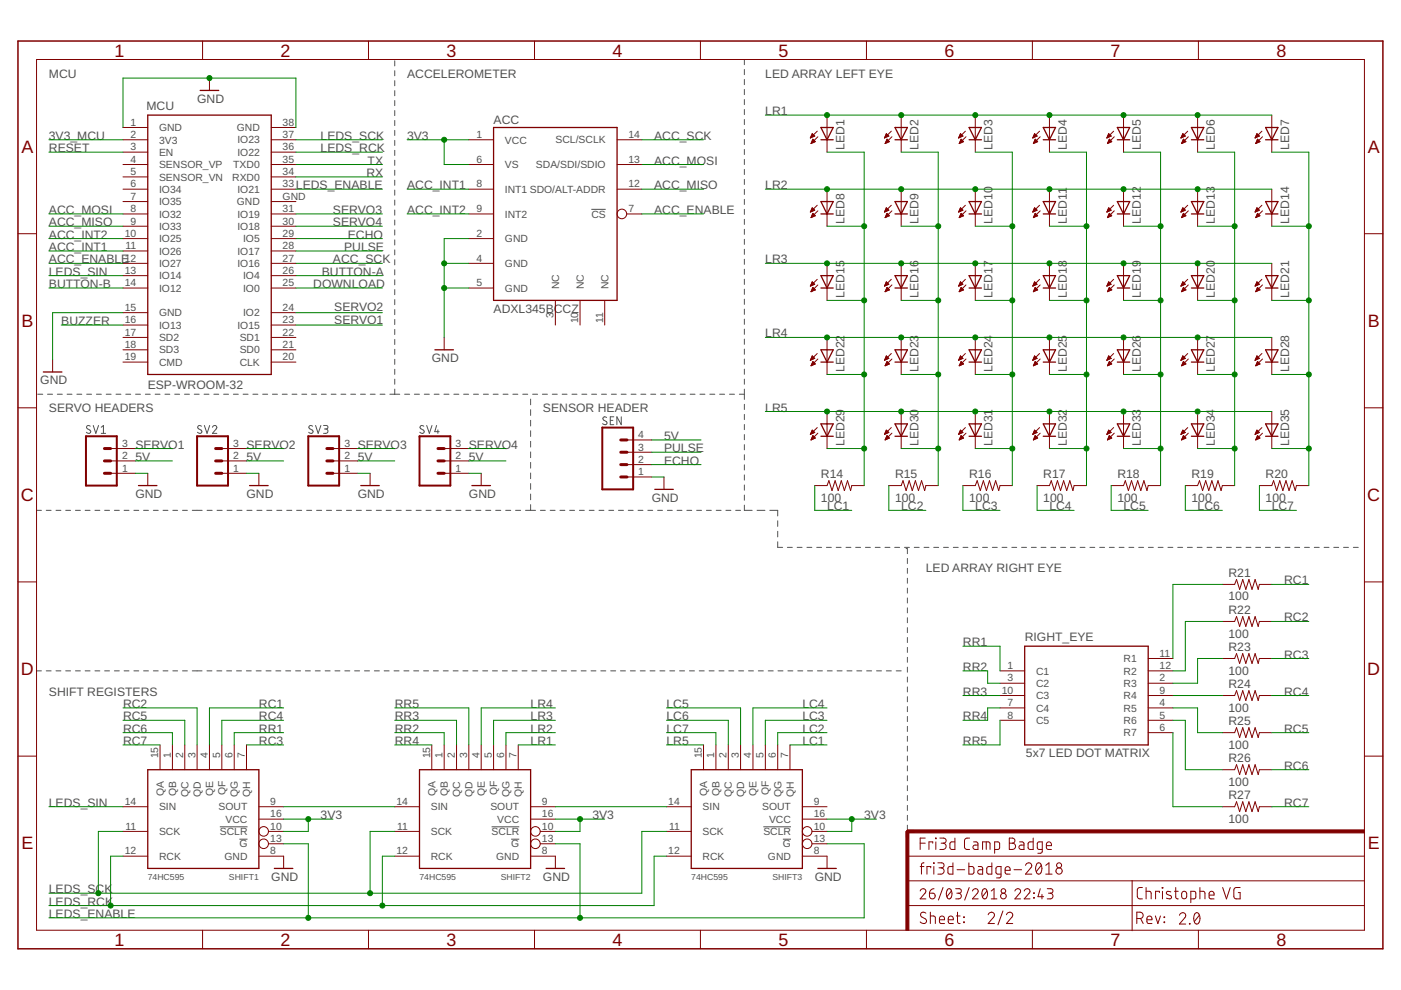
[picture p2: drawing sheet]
<svg xmlns="http://www.w3.org/2000/svg" width="297mm" height="210mm" viewBox="0 0 297 210" stroke-linecap="round" stroke-linejoin="round" font-family="sans-serif">
<defs><g id="words">
<g font-size="3.8" fill="#800000">
<text x="24.3" y="12">1</text>
<text x="59.5" y="12">2</text>
<text x="94.7" y="12">3</text>
<text x="129.9" y="12">4</text>
<text x="165" y="12">5</text>
<text x="200.2" y="12">6</text>
<text x="235.4" y="12">7</text>
<text x="270.6" y="12">8</text>
<text x="4.5" y="32.4">A</text>
<text x="290" y="32.4">A</text>
<text x="4.5" y="69.3">B</text>
<text x="290" y="69.3">B</text>
<text x="4.4" y="106.3">C</text>
<text x="289.9" y="106.3">C</text>
<text x="4.4" y="143.2">D</text>
<text x="289.9" y="143.2">D</text>
<text x="4.5" y="180.1">E</text>
<text x="290" y="180.1">E</text>
<text x="24.3" y="200.5">1</text>
<text x="59.5" y="200.5">2</text>
<text x="94.7" y="200.5">3</text>
<text x="129.9" y="200.5">4</text>
<text x="165" y="200.5">5</text>
<text x="200.2" y="200.5">6</text>
<text x="235.4" y="200.5">7</text>
<text x="270.6" y="200.5">8</text>
</g>
<g font-size="2.6" fill="#505050">
<text x="10.4" y="16.6">MCU</text>
<text x="86.3" y="16.6">ACCELEROMETER</text>
<text x="162.3" y="16.6">LED ARRAY LEFT EYE</text>
<text x="31.1" y="23.4">MCU</text>
<text x="41.8" y="21.8">GND</text>
<text x="10.4" y="29.6">3V3_MCU</text>
<text x="68" y="29.6">LEDS_SCK</text>
<text x="86.3" y="29.6">3V3</text>
<text x="104.6" y="26.2">ACC</text>
<text x="138.7" y="29.6">ACC_SCK</text>
<text x="162.3" y="24.4">LR1</text>
<text x="10.4" y="32.3">RESET</text>
<text x="68" y="32.3">LEDS_RCK</text>
<text x="77.9" y="34.9">TX</text>
<text x="138.7" y="34.9">ACC_MOSI</text>
<text x="179" y="31.7" transform="rotate(-90 179 31.7)">LED1</text>
<text x="194.7" y="31.7" transform="rotate(-90 194.7 31.7)">LED2</text>
<text x="210.4" y="31.7" transform="rotate(-90 210.4 31.7)">LED3</text>
<text x="226.2" y="31.7" transform="rotate(-90 226.2 31.7)">LED4</text>
<text x="241.9" y="31.7" transform="rotate(-90 241.9 31.7)">LED5</text>
<text x="257.6" y="31.7" transform="rotate(-90 257.6 31.7)">LED6</text>
<text x="273.3" y="31.7" transform="rotate(-90 273.3 31.7)">LED7</text>
<text x="62.7" y="40.1">LEDS_ENABLE</text>
<text x="77.7" y="37.5">RX</text>
<text x="86.3" y="40.1">ACC_INT1</text>
<text x="138.7" y="40.1">ACC_MISO</text>
<text x="162.3" y="40.1">LR2</text>
<text x="10.4" y="45.4">ACC_MOSI</text>
<text x="10.4" y="48">ACC_MISO</text>
<text x="70.6" y="45.4">SERVO3</text>
<text x="70.6" y="48">SERVO4</text>
<text x="86.3" y="45.4">ACC_INT2</text>
<text x="138.7" y="45.4">ACC_ENABLE</text>
<text x="179" y="47.4" transform="rotate(-90 179 47.4)">LED8</text>
<text x="194.7" y="47.4" transform="rotate(-90 194.7 47.4)">LED9</text>
<text x="210.4" y="47.4" transform="rotate(-90 210.4 47.4)">LED10</text>
<text x="226.2" y="47.4" transform="rotate(-90 226.2 47.4)">LED11</text>
<text x="241.9" y="47.4" transform="rotate(-90 241.9 47.4)">LED12</text>
<text x="257.6" y="47.4" transform="rotate(-90 257.6 47.4)">LED13</text>
<text x="273.3" y="47.4" transform="rotate(-90 273.3 47.4)">LED14</text>
<text x="10.4" y="53.2">ACC_INT1</text>
<text x="10.4" y="50.6">ACC_INT2</text>
<text x="73" y="53.2">PULSE</text>
<text x="73.7" y="50.6">ECHO</text>
<text x="10.4" y="58.4">LEDS_SIN</text>
<text x="10.4" y="55.8">ACC_ENABLE</text>
<text x="68.2" y="58.4">BUTTON-A</text>
<text x="70.6" y="55.8">ACC_SCK</text>
<text x="162.3" y="55.8">LR3</text>
<text x="10.4" y="61.1">BUTTON-B</text>
<text x="66.4" y="61.1">DOWNLOAD</text>
<text x="179" y="63.2" transform="rotate(-90 179 63.2)">LED15</text>
<text x="194.7" y="63.2" transform="rotate(-90 194.7 63.2)">LED16</text>
<text x="210.4" y="63.2" transform="rotate(-90 210.4 63.2)">LED17</text>
<text x="226.2" y="63.2" transform="rotate(-90 226.2 63.2)">LED18</text>
<text x="241.9" y="63.2" transform="rotate(-90 241.9 63.2)">LED19</text>
<text x="257.6" y="63.2" transform="rotate(-90 257.6 63.2)">LED20</text>
<text x="273.3" y="63.2" transform="rotate(-90 273.3 63.2)">LED21</text>
<text x="13" y="68.9">BUZZER</text>
<text x="70.9" y="68.7">SERVO1</text>
<text x="70.9" y="66">SERVO2</text>
<text x="104.6" y="66.3">ADXL345BCCZ</text>
<text x="162.3" y="71.5">LR4</text>
<text x="91.6" y="76.8">GND</text>
<text x="8.5" y="81.5">GND</text>
<text x="31.3" y="82.5">ESP-WROOM-32</text>
<text x="179" y="78.9" transform="rotate(-90 179 78.9)">LED22</text>
<text x="194.7" y="78.9" transform="rotate(-90 194.7 78.9)">LED23</text>
<text x="210.4" y="78.9" transform="rotate(-90 210.4 78.9)">LED24</text>
<text x="226.2" y="78.9" transform="rotate(-90 226.2 78.9)">LED25</text>
<text x="241.9" y="78.9" transform="rotate(-90 241.9 78.9)">LED26</text>
<text x="257.6" y="78.9" transform="rotate(-90 257.6 78.9)">LED27</text>
<text x="273.3" y="78.9" transform="rotate(-90 273.3 78.9)">LED28</text>
<text x="10.4" y="87.3">SERVO HEADERS</text>
<text x="115.1" y="87.3">SENSOR HEADER</text>
<text x="162.3" y="87.3">LR5</text>
<text x="28.7" y="95.1">SERVO1</text>
<text x="52.3" y="95.1">SERVO2</text>
<text x="75.8" y="95.1">SERVO3</text>
<text x="99.4" y="95.1">SERVO4</text>
<text x="140.8" y="93.3">5V</text>
<text x="140.8" y="95.9">PULSE</text>
<text x="179" y="94.6" transform="rotate(-90 179 94.6)">LED29</text>
<text x="194.7" y="94.6" transform="rotate(-90 194.7 94.6)">LED30</text>
<text x="210.4" y="94.6" transform="rotate(-90 210.4 94.6)">LED31</text>
<text x="226.2" y="94.6" transform="rotate(-90 226.2 94.6)">LED32</text>
<text x="241.9" y="94.6" transform="rotate(-90 241.9 94.6)">LED33</text>
<text x="257.6" y="94.6" transform="rotate(-90 257.6 94.6)">LED34</text>
<text x="273.3" y="94.6" transform="rotate(-90 273.3 94.6)">LED35</text>
<text x="28.7" y="97.7">5V</text>
<text x="52.3" y="97.7">5V</text>
<text x="75.8" y="97.7">5V</text>
<text x="99.4" y="97.7">5V</text>
<text x="140.8" y="98.5">ECHO</text>
<text x="174" y="101.4">R14</text>
<text x="189.8" y="101.4">R15</text>
<text x="205.5" y="101.4">R16</text>
<text x="221.2" y="101.4">R17</text>
<text x="236.9" y="101.4">R18</text>
<text x="252.6" y="101.4">R19</text>
<text x="268.3" y="101.4">R20</text>
<text x="28.7" y="105.6">GND</text>
<text x="52.3" y="105.6">GND</text>
<text x="75.8" y="105.6">GND</text>
<text x="99.4" y="105.6">GND</text>
<text x="138.2" y="106.4">GND</text>
<text x="174" y="106.4">100</text>
<text x="189.8" y="106.4">100</text>
<text x="205.5" y="106.4">100</text>
<text x="221.2" y="106.4">100</text>
<text x="236.9" y="106.4">100</text>
<text x="252.6" y="106.4">100</text>
<text x="268.3" y="106.4">100</text>
<text x="175.4" y="108.2">LC1</text>
<text x="191.1" y="108.2">LC2</text>
<text x="206.8" y="108.2">LC3</text>
<text x="222.5" y="108.2">LC4</text>
<text x="238.2" y="108.2">LC5</text>
<text x="253.9" y="108.2">LC6</text>
<text x="269.6" y="108.2">LC7</text>
<text x="196.3" y="121.3">LED ARRAY RIGHT EYE</text>
<text x="260.5" y="122.4">R21</text>
<text x="272.3" y="123.9">RC1</text>
<text x="260.5" y="127.3">100</text>
<text x="260.5" y="130.2">R22</text>
<text x="272.3" y="131.8">RC2</text>
<text x="204.2" y="137">RR1</text>
<text x="217.3" y="136">RIGHT_EYE</text>
<text x="260.5" y="135.2">100</text>
<text x="204.2" y="142.2">RR2</text>
<text x="260.5" y="143">100</text>
<text x="260.5" y="138.1">R23</text>
<text x="272.3" y="139.6">RC3</text>
<text x="10.4" y="147.5">SHIFT REGISTERS</text>
<text x="204.2" y="147.5">RR3</text>
<text x="260.5" y="145.9">R24</text>
<text x="272.3" y="147.5">RC4</text>
<text x="26.1" y="150.1">RC2</text>
<text x="26.1" y="152.7">RC5</text>
<text x="26.1" y="155.3">RC6</text>
<text x="54.9" y="155.3">RR1</text>
<text x="54.9" y="150.1">RC1</text>
<text x="54.9" y="152.7">RC4</text>
<text x="83.7" y="150.1">RR5</text>
<text x="83.7" y="155.3">RR2</text>
<text x="83.7" y="152.7">RR3</text>
<text x="112.5" y="155.3">LR2</text>
<text x="112.5" y="152.7">LR3</text>
<text x="112.5" y="150.1">LR4</text>
<text x="141.3" y="150.1">LC5</text>
<text x="141.3" y="152.7">LC6</text>
<text x="141.3" y="155.3">LC7</text>
<text x="170.1" y="155.3">LC2</text>
<text x="170.1" y="152.7">LC3</text>
<text x="170.1" y="150.1">LC4</text>
<text x="204.2" y="152.7">RR4</text>
<text x="260.5" y="150.9">100</text>
<text x="260.5" y="153.8">R25</text>
<text x="272.3" y="155.3">RC5</text>
<text x="26.1" y="158">RC7</text>
<text x="54.9" y="158">RC3</text>
<text x="83.7" y="158">RR4</text>
<text x="112.5" y="158">LR1</text>
<text x="141.3" y="158">LR5</text>
<text x="170.1" y="158">LC1</text>
<text x="204.2" y="158">RR5</text>
<text x="217.5" y="160.6">5x7 LED DOT MATRIX</text>
<text x="260.5" y="158.7">100</text>
<text x="260.5" y="161.6">R26</text>
<text x="260.5" y="166.6">100</text>
<text x="272.3" y="163.2">RC6</text>
<text x="10.4" y="171">LEDS_SIN</text>
<text x="68" y="173.7">3V3</text>
<text x="125.6" y="173.7">3V3</text>
<text x="183.2" y="173.7">3V3</text>
<text x="260.5" y="169.5">R27</text>
<text x="272.3" y="171">RC7</text>
<text x="260.5" y="174.4">100</text>
<text x="10.4" y="189.4">LEDS_SCK</text>
<text x="10.4" y="192">LEDS_RCK</text>
<text x="57.5" y="186.8">GND</text>
<text x="115.1" y="186.8">GND</text>
<text x="172.7" y="186.8">GND</text>
<text x="10.4" y="194.6">LEDS_ENABLE</text>
</g>
<g font-size="2.2" fill="#505050">
<text x="27.7" y="26.7">1</text>
<text x="27.7" y="29.3">2</text>
<text x="33.7" y="27.8">GND</text>
<text x="50.2" y="27.8">GND</text>
<text x="59.9" y="29.3">37</text>
<text x="59.9" y="26.7">38</text>
<text x="101" y="29.3">1</text>
<text x="133.2" y="29.3">14</text>
<text x="27.7" y="31.9">3</text>
<text x="27.7" y="34.5">4</text>
<text x="33.7" y="33">EN</text>
<text x="33.7" y="35.7">SENSOR_VP</text>
<text x="33.7" y="30.4">3V3</text>
<text x="49.5" y="35.7">TXD0</text>
<text x="50.3" y="30.4">IO23</text>
<text x="50.3" y="33">IO22</text>
<text x="59.9" y="31.9">36</text>
<text x="59.9" y="34.5">35</text>
<text x="101" y="34.5">6</text>
<text x="107.1" y="30.4">VCC</text>
<text x="107.1" y="35.7">VS</text>
<text x="113.6" y="35.7">SDA/SDI/SDIO</text>
<text x="117.8" y="30.4">SCL/SCLK</text>
<text x="133.2" y="34.5">13</text>
<text x="27.7" y="37.1">5</text>
<text x="27.7" y="39.8">6</text>
<text x="33.7" y="38.3">SENSOR_VN</text>
<text x="33.7" y="40.9">IO34</text>
<text x="49.2" y="38.3">RXD0</text>
<text x="50.3" y="40.9">IO21</text>
<text x="59.9" y="37.1">34</text>
<text x="59.9" y="39.8">33</text>
<text x="101" y="39.8">8</text>
<text x="107.1" y="40.9">INT1 SDO/ALT-ADDR</text>
<text x="133.2" y="39.8">12</text>
<text x="27.7" y="42.4">7</text>
<text x="27.7" y="45">8</text>
<text x="27.7" y="47.6">9</text>
<text x="33.7" y="43.5">IO35</text>
<text x="33.7" y="46.1">IO32</text>
<text x="50.2" y="43.5">GND</text>
<text x="50.3" y="46.1">IO19</text>
<text x="59.9" y="47.6">30</text>
<text x="59.9" y="45">31</text>
<text x="59.9" y="42.4">GND</text>
<text x="101" y="45">9</text>
<text x="107.1" y="46.1">INT2</text>
<text x="125.4" y="46.1">CS</text>
<text x="133.2" y="45">7</text>
<text x="26.5" y="50.2">10</text>
<text x="26.6" y="52.8">11</text>
<text x="33.7" y="48.8">IO33</text>
<text x="33.7" y="51.4">IO25</text>
<text x="33.7" y="54">IO26</text>
<text x="50.3" y="48.8">IO18</text>
<text x="50.3" y="54">IO17</text>
<text x="51.5" y="51.4">IO5</text>
<text x="59.9" y="50.2">29</text>
<text x="59.9" y="52.8">28</text>
<text x="101" y="50.2">2</text>
<text x="107.1" y="51.4">GND</text>
<text x="26.5" y="55.5">12</text>
<text x="26.5" y="58.1">13</text>
<text x="33.7" y="56.6">IO27</text>
<text x="33.7" y="59.2">IO14</text>
<text x="50.3" y="56.6">IO16</text>
<text x="51.5" y="59.2">IO4</text>
<text x="59.9" y="55.5">27</text>
<text x="59.9" y="58.1">26</text>
<text x="101" y="55.5">4</text>
<text x="107.1" y="56.6">GND</text>
<text x="26.5" y="60.7">14</text>
<text x="26.5" y="65.9">15</text>
<text x="33.7" y="61.9">IO12</text>
<text x="51.5" y="61.8">IO0</text>
<text x="59.9" y="60.7">25</text>
<text x="59.9" y="65.9">24</text>
<text x="101" y="60.7">5</text>
<text x="107.1" y="61.9">GND</text>
<text x="118.5" y="61.3" transform="rotate(-90 118.5 61.3)">NC</text>
<text x="123.8" y="61.3" transform="rotate(-90 123.8 61.3)">NC</text>
<text x="129" y="61.3" transform="rotate(-90 129 61.3)">NC</text>
<text x="26.5" y="68.6">16</text>
<text x="26.5" y="71.2">17</text>
<text x="33.7" y="69.7">IO13</text>
<text x="33.7" y="67.1">GND</text>
<text x="50.3" y="69.7">IO15</text>
<text x="51.5" y="67.1">IO2</text>
<text x="59.9" y="68.6">23</text>
<text x="59.9" y="71.2">22</text>
<text x="117.4" y="67.3" transform="rotate(-90 117.4 67.3)">3</text>
<text x="122.6" y="68.5" transform="rotate(-90 122.6 68.5)">10</text>
<text x="127.8" y="68.4" transform="rotate(-90 127.8 68.4)">11</text>
<text x="26.5" y="73.8">18</text>
<text x="26.5" y="76.4">19</text>
<text x="33.7" y="72.3">SD2</text>
<text x="33.7" y="74.9">SD3</text>
<text x="33.7" y="77.6">CMD</text>
<text x="50.8" y="77.6">CLK</text>
<text x="50.8" y="72.3">SD1</text>
<text x="50.8" y="74.9">SD0</text>
<text x="59.9" y="76.4">20</text>
<text x="59.9" y="73.8">21</text>
<text x="25.9" y="94.7">3</text>
<text x="49.4" y="94.7">3</text>
<text x="73" y="94.7">3</text>
<text x="96.6" y="94.7">3</text>
<text x="135.3" y="95.5">3</text>
<text x="135.3" y="92.9">4</text>
<text x="25.9" y="100">1</text>
<text x="25.9" y="97.4">2</text>
<text x="49.4" y="100">1</text>
<text x="49.4" y="97.4">2</text>
<text x="73" y="100">1</text>
<text x="73" y="97.4">2</text>
<text x="96.6" y="100">1</text>
<text x="96.6" y="97.4">2</text>
<text x="135.3" y="100.8">1</text>
<text x="135.3" y="98.1">2</text>
<text x="213.6" y="141.9">1</text>
<text x="219.7" y="143">C1</text>
<text x="238.2" y="140.4">R1</text>
<text x="238.2" y="143">R2</text>
<text x="245.9" y="139.3">11</text>
<text x="245.9" y="141.9">12</text>
<text x="212.4" y="147.1">10</text>
<text x="213.6" y="144.5">3</text>
<text x="213.6" y="149.7">7</text>
<text x="219.7" y="145.6">C2</text>
<text x="219.7" y="148.3">C3</text>
<text x="238.2" y="145.6">R3</text>
<text x="238.2" y="148.3">R4</text>
<text x="245.9" y="144.5">2</text>
<text x="245.9" y="149.7">4</text>
<text x="245.9" y="147.1">9</text>
<text x="213.6" y="152.3">8</text>
<text x="219.7" y="150.9">C4</text>
<text x="219.7" y="153.5">C5</text>
<text x="238.2" y="150.9">R5</text>
<text x="238.2" y="153.5">R6</text>
<text x="245.9" y="152.3">5</text>
<text x="245.9" y="155">6</text>
<text x="33.6" y="160.8" transform="rotate(-90 33.6 160.8)">15</text>
<text x="36.2" y="160.8" transform="rotate(-90 36.2 160.8)">1</text>
<text x="38.8" y="160.8" transform="rotate(-90 38.8 160.8)">2</text>
<text x="41.4" y="160.8" transform="rotate(-90 41.4 160.8)">3</text>
<text x="44" y="160.8" transform="rotate(-90 44 160.8)">4</text>
<text x="46.7" y="160.8" transform="rotate(-90 46.7 160.8)">5</text>
<text x="49.3" y="160.8" transform="rotate(-90 49.3 160.8)">6</text>
<text x="51.9" y="160.8" transform="rotate(-90 51.9 160.8)">7</text>
<text x="91.2" y="160.8" transform="rotate(-90 91.2 160.8)">15</text>
<text x="93.8" y="160.8" transform="rotate(-90 93.8 160.8)">1</text>
<text x="96.4" y="160.8" transform="rotate(-90 96.4 160.8)">2</text>
<text x="99" y="160.8" transform="rotate(-90 99 160.8)">3</text>
<text x="101.7" y="160.8" transform="rotate(-90 101.7 160.8)">4</text>
<text x="104.3" y="160.8" transform="rotate(-90 104.3 160.8)">5</text>
<text x="106.9" y="160.8" transform="rotate(-90 106.9 160.8)">6</text>
<text x="109.5" y="160.8" transform="rotate(-90 109.5 160.8)">7</text>
<text x="148.8" y="160.8" transform="rotate(-90 148.8 160.8)">15</text>
<text x="151.4" y="160.8" transform="rotate(-90 151.4 160.8)">1</text>
<text x="154" y="160.8" transform="rotate(-90 154 160.8)">2</text>
<text x="156.7" y="160.8" transform="rotate(-90 156.7 160.8)">3</text>
<text x="159.3" y="160.8" transform="rotate(-90 159.3 160.8)">4</text>
<text x="161.9" y="160.8" transform="rotate(-90 161.9 160.8)">5</text>
<text x="164.5" y="160.8" transform="rotate(-90 164.5 160.8)">6</text>
<text x="167.1" y="160.8" transform="rotate(-90 167.1 160.8)">7</text>
<text x="238.2" y="156.1">R7</text>
<text x="26.5" y="170.7">14</text>
<text x="33.7" y="171.8">SIN</text>
<text x="34.7" y="168.8" transform="rotate(-90 34.7 168.8)">QA</text>
<text x="37.3" y="168.8" transform="rotate(-90 37.3 168.8)">QB</text>
<text x="40" y="168.9" transform="rotate(-90 40 168.9)">QC</text>
<text x="42.6" y="168.9" transform="rotate(-90 42.6 168.9)">QD</text>
<text x="45.2" y="168.8" transform="rotate(-90 45.2 168.8)">QE</text>
<text x="46.4" y="171.8">SOUT</text>
<text x="47.8" y="168.6" transform="rotate(-90 47.8 168.6)">QF</text>
<text x="50.4" y="169" transform="rotate(-90 50.4 169)">QG</text>
<text x="53" y="168.9" transform="rotate(-90 53 168.9)">QH</text>
<text x="57.3" y="170.7">9</text>
<text x="57.3" y="173.3">16</text>
<text x="84.1" y="170.7">14</text>
<text x="91.3" y="171.8">SIN</text>
<text x="92.3" y="168.8" transform="rotate(-90 92.3 168.8)">QA</text>
<text x="95" y="168.8" transform="rotate(-90 95 168.8)">QB</text>
<text x="97.6" y="168.9" transform="rotate(-90 97.6 168.9)">QC</text>
<text x="100.2" y="168.9" transform="rotate(-90 100.2 168.9)">QD</text>
<text x="102.8" y="168.8" transform="rotate(-90 102.8 168.8)">QE</text>
<text x="104" y="171.8">SOUT</text>
<text x="105.4" y="168.6" transform="rotate(-90 105.4 168.6)">QF</text>
<text x="108" y="169" transform="rotate(-90 108 169)">QG</text>
<text x="110.7" y="168.9" transform="rotate(-90 110.7 168.9)">QH</text>
<text x="114.9" y="170.7">9</text>
<text x="114.9" y="173.3">16</text>
<text x="141.7" y="170.7">14</text>
<text x="149" y="171.8">SIN</text>
<text x="149.9" y="168.8" transform="rotate(-90 149.9 168.8)">QA</text>
<text x="152.6" y="168.8" transform="rotate(-90 152.6 168.8)">QB</text>
<text x="155.2" y="168.9" transform="rotate(-90 155.2 168.9)">QC</text>
<text x="157.8" y="168.9" transform="rotate(-90 157.8 168.9)">QD</text>
<text x="160.4" y="168.8" transform="rotate(-90 160.4 168.8)">QE</text>
<text x="161.6" y="171.8">SOUT</text>
<text x="163" y="168.6" transform="rotate(-90 163 168.6)">QF</text>
<text x="165.7" y="169" transform="rotate(-90 165.7 169)">QG</text>
<text x="168.3" y="168.9" transform="rotate(-90 168.3 168.9)">QH</text>
<text x="172.5" y="170.7">9</text>
<text x="172.5" y="173.3">16</text>
<text x="26.6" y="175.9">11</text>
<text x="33.7" y="177.1">SCK</text>
<text x="46.6" y="177.1">SCLR</text>
<text x="47.8" y="174.4">VCC</text>
<text x="50.8" y="179.7">G</text>
<text x="57.3" y="175.9">10</text>
<text x="57.3" y="178.5">13</text>
<text x="84.2" y="175.9">11</text>
<text x="91.3" y="177.1">SCK</text>
<text x="104.2" y="177.1">SCLR</text>
<text x="105.4" y="174.4">VCC</text>
<text x="108.4" y="179.7">G</text>
<text x="114.9" y="175.9">10</text>
<text x="114.9" y="178.5">13</text>
<text x="141.9" y="175.9">11</text>
<text x="149" y="177.1">SCK</text>
<text x="161.8" y="177.1">SCLR</text>
<text x="163.1" y="174.4">VCC</text>
<text x="166" y="179.7">G</text>
<text x="172.5" y="175.9">10</text>
<text x="172.5" y="178.5">13</text>
<text x="26.5" y="181.2">12</text>
<text x="33.7" y="182.3">RCK</text>
<text x="47.6" y="182.3">GND</text>
<text x="57.3" y="181.2">8</text>
<text x="84.1" y="181.2">12</text>
<text x="91.3" y="182.3">RCK</text>
<text x="105.2" y="182.3">GND</text>
<text x="114.9" y="181.2">8</text>
<text x="141.7" y="181.2">12</text>
<text x="149" y="182.3">RCK</text>
<text x="162.8" y="182.3">GND</text>
<text x="172.5" y="181.2">8</text>
</g>
<g font-size="1.8" fill="#505050">
<text x="31.3" y="186.5">74HC595</text>
<text x="48.5" y="186.5">SHIFT1</text>
<text x="88.9" y="186.5">74HC595</text>
<text x="106.2" y="186.5">SHIFT2</text>
<text x="146.5" y="186.5">74HC595</text>
<text x="163.8" y="186.5">SHIFT3</text>
</g>
</g></defs>
<g fill="none" stroke="#505050" stroke-width=".21">
<path d="M83.7 12.9v1.1M83.7 15v1.1M83.7 17.1v1.1M83.7 19.2v1.1M157.8 12.6v1.1M157.8 14.7v1.1M157.8 16.8v1.1M157.8 19v1.1M83.7 21.3v1.1M83.7 23.4v1.1M83.7 25.5v1.1M83.7 27.6v1.1"/>
<path d="M83.7 29.8v1M83.7 31.9v1.1M83.7 34v1.1M83.7 36.1v1.1M83.7 38.2v1.1M157.8 21.1v1.1M157.8 23.2v1.1M157.8 25.3v1.1M157.8 27.5v1M157.8 29.6v1M157.8 31.7v1.1M157.8 33.8v1.1"/>
<path d="M157.8 35.9v1.1M157.8 38v1.1M83.7 40.3v1.1M83.7 42.4v1.1M83.7 44.5v1.1M83.7 46.7v1M83.7 48.7v1.1M83.7 50.9v1M83.7 53v1M83.7 55.1v1.1M83.7 57.2v1.1M83.7 59.3v1.1"/>
<path d="M125.4 44.4h3M157.8 40.2v1M157.8 42.3v1M157.8 44.4v1.1M157.8 46.5v1.1M157.8 48.6v1.1M157.8 50.7v1.1M157.8 52.9v1M157.8 55v1M157.8 57.1v1.1M157.8 59.2v1.1M83.7 61.4v1.1"/>
<path d="M83.7 63.5v1.1M83.7 65.6v1.1M83.7 67.7v1.1M83.7 69.8v1.1M83.7 72v1M83.7 74.1v1M83.7 76.2v1.1M83.7 78.3v1.1M157.8 61.3v1.1M157.8 63.4v1.1M157.8 65.6v1.1M157.8 67.7v1.1"/>
<path d="M157.8 69.8v1.1M157.8 71.9v1.1M157.8 74v1.1M157.8 76.1v1.1M157.8 78.3v1.1M8 83.6h1.1M10.1 83.6h1M12.1 83.6h1.1M14.2 83.6h1.1M16.3 83.6h1M18.4 83.6h1M19.1 90.4l-.5-.2-.2 .4v.2l.6 .4a.45 .45 0 0 1 0 .7 .45 .45 0 0 1-.7-.2"/>
<path d="M19.8 90.2l.5 1.7 .6-1.7M20.4 83.6h1.1M21.5 90.6l.4-.4v1.7M21.5 91.9h.9M22.5 83.6h1.1M24.6 83.6h1M26.7 83.6h1M28.7 83.6h1.1M30.8 83.6h1.1M32.9 83.6h1M35 83.6h1M37 83.6h1.1"/>
<path d="M39.1 83.6h1.1M41.2 83.6h1M42.7 90.4a.43 .43 0 0 0-.6-.2 .43 .43 0 0 0-.1 .6l.6 .4a.39 .39 0 0 1 .2 .5 .39 .39 0 0 1-.6 .2l-.3-.2M43.3 83.6h1M43.3 90.2l.6 1.7 .5-1.7M45 90.6a.46 .46 0 0 1 .7-.4 .46 .46 0 0 1 .1 .8l-.8 .9h1M45.3 83.6h1.1M47.4 83.6h1.1M49.5 83.6h1M51.5 83.6h1.1M53.6 83.6h1.1M55.7 83.6h1"/>
<path d="M57.8 83.6h1M59.8 83.6h1.1M61.9 83.6h1M64 83.6h1M66.1 83.6h1M66.3 90.4l-.6-.2-.2 .4 .1 .2 .6 .4a.42 .42 0 0 1 0 .6 .42 .42 0 0 1-.6 0l-.2-.1M66.9 90.2l.6 1.7 .5-1.7M68.1 83.6h1.1M68.6 90.2h.6a.37 .37 0 0 1 .3 .4 .37 .37 0 0 1-.3 .4h-.4M69.1 91a.47 .47 0 0 1 .4 .4 .47 .47 0 0 1-.4 .5h-.5M70.2 83.6h1M72.3 83.6h1"/>
<path d="M74.4 83.6h1M76.4 83.6h1.1M78.5 83.6h1M80.6 83.6h1M82.7 83.6h2.1M83.7 80.4v1.1M83.7 82.5v1.1M85.8 83.6h1M87.9 83.6h1M89.9 90.4a.42 .42 0 0 0-.6-.2 .42 .42 0 0 0-.1 .6l.5 .4a.39 .39 0 0 1 .2 .5 .39 .39 0 0 1-.5 .2l-.4-.2M90 83.6h1M90.5 90.2l.5 1.7 .6-1.7"/>
<path d="M92.1 83.6h1M92.6 90.2l-.4 1.3h.9M92.8 91.1v.8M94.1 83.6h1.1M96.2 83.6h1.1M98.3 83.6h1.1M100.4 83.6h1.1M102.5 83.6h1M104.6 83.6h1M106.7 83.6h1M108.7 83.6h1.1M110.8 83.6h1.1"/>
<path d="M112.5 84.6v1.2M112.5 86.9v1.2M112.5 89.1v1.2M112.5 91.3v1.2M112.5 93.6v1.2M112.5 95.8v1.2M112.5 98v1.3M112.9 83.6h1.1M115 83.6h1.1M117.1 83.6h1.1M119.2 83.6h1M121.3 83.6h1"/>
<path d="M123.4 83.6h1M125.4 83.6h1.1M127.5 83.6h1.1M128.6 88.5l-.6-.1-.2 .4 .2 .3 .5 .3a.38 .38 0 0 1 .1 .5 .38 .38 0 0 1-.5 .1l-.3-.2M129.4 89.1h.5M129.6 83.6h1.1M130.1 88.4h-.7v1.6h.7M131.7 83.6h1.1M131.7 88.4v1.6l-.9-1.6v1.6M133.8 83.6h1.1M135.9 83.6h1M138 83.6h1"/>
<path d="M140.1 83.6h1M142.1 83.6h1.1M144.2 83.6h1.1M146.3 83.6h1.1M148.4 83.6h1.1M150.5 83.6h1.1M152.6 83.6h1M154.7 83.6h1M156.8 83.6h1M157.8 80.4v1.1M157.8 82.5v2.2M157.8 85.7v1.1"/>
<path d="M157.8 87.9v1.1M157.8 90v1.1M157.8 92.1v1.1M157.8 94.3v1.1M157.8 96.4v1.1M157.8 98.6v1.1M7.7 108.2h1.1M9.8 108.2h1M11.9 108.2h1M13.9 108.2h1.1M16 108.2h1M18.1 108.2h1"/>
<path d="M20.1 108.2h1.1M22.2 108.2h1M24.3 108.2h1M26.3 108.2h1M28.4 108.2h1M30.4 108.2h1.1M32.5 108.2h1M34.6 108.2h1M36.6 108.2h1.1M38.7 108.2h1M40.8 108.2h2.1M43.9 108.2h1.1"/>
<path d="M46 108.2h1.1M48.1 108.2h1.1M50.2 108.2h1.1M52.3 108.2h1.1M54.5 108.2h1M56.6 108.2h1M58.7 108.2h1.1M60.8 108.2h1.1M62.9 108.2h1.1M65 108.2h1.1M67.1 108.2h1.1M69.2 108.2h1.1"/>
<path d="M71.3 108.2h1.1M73.4 108.2h1.1M75.5 108.2h1.1M77.7 108.2h1M79.8 108.2h1.1M81.9 108.2h1.1M84 108.2h1.1M86.1 108.2h1.1M88.2 108.2h1.1M90.3 108.2h1.1M92.4 108.2h1.1M94.6 108.2h1"/>
<path d="M96.6 108.2h1.1M98.8 108.2h1M100.9 108.2h1.1M103 108.2h1.1M105.1 108.2h1.1M107.2 108.2h1.1M109.3 108.2h1.1M111.4 108.2h2.1M112.5 100.3v1.2M112.5 102.5v1.2M112.5 104.8v1.2M112.5 107v1.2"/>
<path d="M114.6 108.2h1M116.6 108.2h1.1M118.7 108.2h1.1M120.8 108.2h1M122.9 108.2h1M124.9 108.2h1.1M127 108.2h1M129.1 108.2h1M131.1 108.2h1.1M133.2 108.2h1M135.3 108.2h1M137.4 108.2h1"/>
<path d="M139.4 108.2h1.1M141.5 108.2h1M143.6 108.2h1M145.6 108.2h1.1M147.7 108.2h1M149.8 108.2h1M151.8 108.2h1.1M153.9 108.2h1.1M156 108.2h1M157.8 100.7v1.1M157.8 102.8v1.1M157.8 105v1.1"/>
<path d="M157.8 107.1v1.1h1.7M160.5 108.2h1.7M163.2 108.2h1.7v1.2M164.9 110.4v1.2M164.9 112.6v1.2M164.9 114.9v1.2h1M166.9 116.1h1.1M169 116.1h1.1M171.1 116.1h1M173.2 116.1h1M175.2 116.1h1.1M177.3 116.1h1"/>
<path d="M179.4 116.1h1M181.4 116.1h1.1M183.5 116.1h1M185.6 116.1h1M187.6 116.1h1.1M189.7 116.1h1M191.8 116.1h1M192.1 116.3h.3v1.1M192.4 118.4v1.1M193.8 116.1h1.1M195.9 116.1h1.1M198 116.1h1"/>
<path d="M200 116.1h1.1M202.1 116.1h1.1M204.2 116.1h1M206.2 116.1h1.1M208.3 116.1h1.1M210.4 116.1h1M212.4 116.1h1.1M214.5 116.1h1.1M216.6 116.1h1M218.7 116.1h1M220.7 116.1h1.1M222.8 116.1h1"/>
<path d="M224.9 116.1h1M226.9 116.1h1.1M229 116.1h1M231.1 116.1h1M233.2 116.1h1M235.2 116.1h1M237.3 116.1h1M239.4 116.1h1M241.4 116.1h1.1M243.5 116.1h1M245.6 116.1h1M247.6 116.1h1.1"/>
<path d="M249.7 116.1h1M251.8 116.1h1M253.8 116.1h1.1M255.9 116.1h1M258 116.1h1M260 116.1h1.1M262.1 116.1h1M264.2 116.1h1M266.2 116.1h1.1M268.3 116.1h1M270.4 116.1h1M272.5 116.1h1"/>
<path d="M274.5 116.1h1M276.6 116.1h1M278.7 116.1h1M280.7 116.1h1.1M282.8 116.1h1M284.9 116.1h1M286.9 116.1h1.1M192.4 120.5v1.1M192.4 122.6v1.1M192.4 124.7v1.1M192.4 126.8v1M192.4 128.9v1"/>
<path d="M192.4 131v1M192.4 133.1v1M192.4 135.2v1M192.4 137.3v1M192.4 139.4v1M7.7 142.2h1.1M9.8 142.2h1M11.9 142.2h1M13.9 142.2h1.1M16 142.2h1M18.1 142.2h1M20.1 142.2h1.1"/>
<path d="M22.2 142.2h1M24.3 142.2h1M26.3 142.2h1M28.4 142.2h1M30.4 142.2h1.1M32.5 142.2h1M34.6 142.2h1M36.6 142.2h1.1M38.7 142.2h1M40.8 142.2h2M43.9 142.2h1M46 142.2h1"/>
<path d="M48 142.2h1.1M50.1 142.2h1.1M52.2 142.2h1.1M54.3 142.2h1.1M56.4 142.2h1.1M58.5 142.2h1M60.6 142.2h1M62.7 142.2h1M64.7 142.2h1.1M66.8 142.2h1.1M68.9 142.2h1.1M71 142.2h1.1"/>
<path d="M73.1 142.2h1.1M75.2 142.2h1M77.3 142.2h1M79.4 142.2h1M81.4 142.2h1.1M83.5 142.2h1.1M85.6 142.2h1.1M87.7 142.2h1.1M89.8 142.2h1.1M91.9 142.2h1M94 142.2h1M96.1 142.2h1"/>
<path d="M98.1 142.2h1.1M100.2 142.2h1.1M102.3 142.2h1.1M104.4 142.2h1.1M106.5 142.2h1.1M108.6 142.2h1M110.7 142.2h1M112.8 142.2h1M114.9 142.2h1M116.9 142.2h1.1M119 142.2h1.1M121.1 142.2h1.1"/>
<path d="M123.2 142.2h1.1M125.3 142.2h1M127.4 142.2h1M129.5 142.2h1M131.6 142.2h1M133.6 142.2h1.1M135.7 142.2h1.1M137.8 142.2h1.1M139.9 142.2h1.1M142 142.2h1M144.1 142.2h1M146.2 142.2h1"/>
<path d="M148.3 142.2h1M150.3 142.2h1.1M152.4 142.2h1.1M154.5 142.2h1.1M156.6 142.2h1.1M158.7 142.2h1M160.8 142.2h1M162.9 142.2h1M165 142.2h1M167 142.2h1.1M169.1 142.2h1.1M171.2 142.2h1.1"/>
<path d="M173.3 142.2h1.1M175.4 142.2h1M177.5 142.2h1M179.6 142.2h1M181.7 142.2h1M183.7 142.2h1.1M185.8 142.2h1.1M187.9 142.2h1.1M190 142.2h1.1M192.4 141.5v1M192.4 143.6v1M192.4 145.6v1.1"/>
<path d="M192.4 147.7v1.1M192.4 149.8v1.1M192.4 151.9v1.1M192.4 154v1.1M192.4 156.1v1.1M192.4 158.2v1.1M46.6 175.3h5.9M50.8 177.9h1.7M104.2 175.3h5.9M108.4 177.9h1.7M161.8 175.3h5.9M166 177.9h1.7"/>
<path d="M192.4 160.3v1.1M192.4 162.4v1M192.4 164.5v1M192.4 166.6v1M192.4 168.7v1M192.4 170.8v1M192.4 172.9v1M192.4 175v1"/>
</g>
<g fill="#800000" stroke="#800000" stroke-width=".21">
<path d="M192.1 176.3h.6v20.9h-.6z"/>
<path d="M192.4 176h96.9v.6h-96.9z"/>
</g>
<g fill="none" stroke="#800000" stroke-width=".21">
<path d="M7.7 12.6h281.6v184.6h-281.6zM42.9 8.7v3.9M44.4 16.6v2.6M78.1 8.7v3.9M113.3 8.7v3.9M148.5 8.7v3.9M183.7 8.7v3.9M218.9 8.7v3.9M254.1 8.7v3.9M26.1 27h5.2M26.1 32.3h5.2M26.1 34.9h5.2"/>
<path d="M26.1 37.5h5.2M26.1 29.6h5.2M57.5 27h5.2M57.5 32.3h5.2M57.5 34.9h5.2M57.5 37.5h5.2M57.5 29.6h5.2M99.4 34.9h5.2M99.4 29.6h5.2M130.8 34.9h5.3M130.8 29.6h5.3M171.8 29.2h.1"/>
<path d="M171.9 29.1h.2M171.9 29h.5M172 28.9h.7M172 30.4h.1M172 28.7h.6M172 30.2h.4M172.1 28.6h.4M172.1 30.1h.6M172.1 28.5h.3M172.1 30h.7M172.2 29.9h.5M172.2 28.3l-.4 1"/>
<path d="M172.2 28.3l.5 .6M172.2 28.4h.1M172.3 29.7h.3M172.3 29.6h.1M172.3 29.5l.6 .5-.9 .4zM172.7 28.9l-.9 .4M173.3 27.8l-1.5 1.5M173.4 29l-1.4 1.4M175.3 24.4v7.9M187.5 29.2h.1M187.6 29.1h.3M187.6 29h.6"/>
<path d="M187.7 30.4h.1M187.7 28.9h.7M187.7 28.7h.6M187.7 30.2h.4M187.8 30.1h.6M187.8 28.6h.4M187.9 28.5h.2M187.9 30h.6M187.9 28.4h.1M187.9 29.9h.5M187.9 28.3l-.4 1M187.9 28.3l.5 .6"/>
<path d="M188 29.7h.3M188 29.6h.2M188.1 29.5l.5 .5-.9 .4zM188.4 28.9l-.9 .4M189 27.8l-1.5 1.5M189.1 29l-1.4 1.4M191.1 24.4v7.9M203.3 29.2h.1M203.3 29.1h.3M203.4 29h.5M203.4 28.9h.8M203.4 30.4h.1"/>
<path d="M203.5 30.2h.3M203.5 28.7h.5M203.5 28.6h.4M203.5 30.1h.6M203.6 30h.6M203.6 28.5h.2M203.6 28.4h.1M203.6 29.9h.5M203.6 28.3l-.4 1M203.6 28.3l.6 .6M203.7 29.7h.3M203.7 29.6h.2"/>
<path d="M203.8 29.5l.5 .5-.9 .4zM204.2 28.9l-1 .4M204.7 27.8l-1.5 1.5M204.8 29l-1.4 1.4M206.8 24.4v7.9M219 29.2h.1M219 29.1h.3M219.1 29h.5M219.1 28.9h.8M219.1 30.4h.1M219.2 28.7h.6M219.2 30.2h.3"/>
<path d="M219.2 30.1h.6M219.2 28.6h.4M219.3 28.5h.2M219.3 30h.7M219.3 29.9h.5M219.4 28.4h.1M219.4 28.3l-.4 1M219.4 28.3l.5 .6M219.4 29.7h.3M219.4 29.6h.2M219.5 29.5l.5 .5-.9 .4zM219.9 28.9l-.9 .4"/>
<path d="M220.4 27.8l-1.4 1.5M220.5 29l-1.4 1.4M222.5 24.4v7.9M234.7 29.2h.1M234.7 29.1h.3M234.8 29h.5M234.8 30.4h.1M234.8 28.9h.8M234.9 28.7h.6M234.9 30.2h.3M234.9 30.1h.6M234.9 28.6h.4"/>
<path d="M235 28.5h.2M235 30h.7M235.1 28.4h.1M235.1 29.9h.4M235.1 28.3l-.4 1M235.1 28.3l.5 .6M235.1 29.7h.3M235.2 29.6h.1M235.2 29.5l.5 .5-.9 .4zM235.6 28.9l-.9 .4M236.1 27.8l-1.4 1.5M236.2 29l-1.4 1.4"/>
<path d="M238.2 24.4v7.9M250.4 29.2h.1M250.4 29.1h.3M250.5 29h.5M250.5 28.9h.8M250.5 30.4h.2M250.6 30.2h.4M250.6 28.7h.6M250.7 28.6h.4M250.7 30.1h.5M250.7 30h.7M250.7 28.5h.2"/>
<path d="M250.8 28.4h.1M250.8 29.9h.4M250.8 28.3l-.4 1M250.8 28.3l.5 .6M250.8 29.7h.3M250.9 29.6h.1M250.9 29.5l.5 .5-.9 .4zM251.3 28.9l-.9 .4M251.8 27.8l-1.4 1.5M251.9 29l-1.4 1.4M253.9 24.4v7.9M266.1 29.2h.1"/>
<path d="M266.1 29.1h.3M266.2 29h.5M266.3 30.4h.1M266.3 28.9h.7M266.3 28.7h.6M266.3 30.2h.4M266.4 30.1h.6M266.4 28.6h.4M266.4 28.5h.2M266.4 30h.7M266.5 29.9h.5M266.5 28.4h.1"/>
<path d="M266.5 28.3l-.4 1M266.5 28.3l.5 .6M266.5 29.7h.3M266.6 29.6h.1M266.6 29.5l.5 .5-.9 .4zM267 28.9l-.9 .4M267.5 27.8l-1.4 1.5M267.7 29l-1.5 1.4M269.6 24.4v7.9M3.8 49.6h3.9M26.1 40.1h5.2M26.1 42.7h5.2"/>
<path d="M26.1 45.4h5.2M26.1 48h5.2M26.1 55.8h5.2M26.1 50.6h5.2M26.1 53.2h5.2M26.1 58.4h5.2M57.5 40.1h5.2M57.5 42.7h5.2M57.5 45.4h5.2M57.5 48h5.2M57.5 55.8h5.2M57.5 50.6h5.2"/>
<path d="M57.5 53.2h5.2M57.5 58.4h5.2M99.4 40.1h5.2M99.4 45.4h5.2M99.4 55.8h5.2M99.4 50.6h5.2M130.8 40.1h5.3M132.9 45.4h3.2M171.9 44.9h.1M171.9 44.8h.3M172 44.7h.5M172 44.5h.7"/>
<path d="M172 46h.2M172 45.9h.5M172.1 44.4h.5M172.1 44.3h.3M172.1 45.8h.7M172.1 59.9h.3M172.1 45.7h.7M172.2 44.2h.1M172.2 59.8h.1M172.2 44l.5 .6-.9 .4zM172.2 45.5h.5M172.2 59.8l.5 .5-.9 .4z"/>
<path d="M172.3 45.4h.2M172.3 45.3h.1M172.3 45.2l.6 .5-.9 .4zM173.3 43.5l-1.5 1.5M173.3 59.2l-1.5 1.5M173.4 44.7l-1.4 1.4M175.3 40.1v7.9M175.3 55.8v7.9M187.6 44.9h.1M187.6 44.8h.4M187.7 44.7h.6M187.7 46h.2"/>
<path d="M187.7 44.5h.7M187.8 44.4h.5M187.8 45.9h.4M187.8 45.8h.7M187.8 44.3h.4M187.8 59.9h.3M187.9 44.2h.1M187.9 45.7h.6M187.9 59.8h.1M187.9 45.5h.5M187.9 44l.5 .6-.9 .4zM187.9 59.8l.5 .5-.9 .4z"/>
<path d="M188 45.4h.2M188 45.3h.1M188.1 45.2l.5 .5-.9 .4zM189 43.5l-1.5 1.5M189 59.2l-1.5 1.5M189.1 44.7l-1.4 1.4M191.1 40.1v7.9M191.1 55.8v7.9M203.3 44.9h.1M203.3 44.8h.4M203.4 44.7h.6M203.4 44.5h.7"/>
<path d="M203.4 46h.2M203.5 44.4h.5M203.5 45.9h.4M203.5 44.3h.4M203.5 45.8h.7M203.6 59.9h.2M203.6 45.7h.6M203.6 44.2h.2M203.6 59.8h.1M203.6 45.5h.5M203.6 44l.6 .6-1 .4zM203.6 59.8l.6 .5-1 .4z"/>
<path d="M203.7 45.4h.3M203.8 45.3h.1M203.8 45.2l.5 .5-.9 .4zM204.7 43.5l-1.5 1.5M204.7 59.2l-1.5 1.5M204.8 44.7l-1.4 1.4M206.8 40.1v7.9M206.8 55.8v7.9M219 44.9h.1M219 44.8h.4M219.1 44.7h.6M219.1 44.5h.7"/>
<path d="M219.1 46h.2M219.2 45.9h.4M219.2 44.4h.5M219.2 44.3h.4M219.2 45.8h.7M219.3 59.9h.2M219.3 45.7h.6M219.3 44.2h.2M219.3 59.8h.1M219.4 44l.5 .6-.9 .4zM219.4 45.5h.4M219.4 59.8l.5 .5-.9 .4z"/>
<path d="M219.4 45.4h.3M219.5 45.3h.1M219.5 45.2l.5 .5-.9 .4zM220.4 43.5l-1.4 1.5M220.4 59.2l-1.4 1.5M220.5 44.7l-1.4 1.4M222.5 40.1v7.9M222.5 55.8v7.9M234.7 44.9h.1M234.8 44.8h.3M234.8 44.7h.6M234.8 46h.3"/>
<path d="M234.9 44.5h.6M234.9 44.4h.5M234.9 45.9h.5M234.9 45.8h.7M235 44.3h.3M235 59.9h.3M235 44.2h.2M235 45.7h.6M235 59.8h.1M235.1 45.5h.4M235.1 44l.5 .6-.9 .4zM235.1 59.8l.5 .5-.9 .4z"/>
<path d="M235.1 45.4h.3M235.2 45.3h.1M235.2 45.2l.5 .5-.9 .4zM236.1 43.5l-1.4 1.5M236.1 59.2l-1.4 1.5M236.2 44.7l-1.4 1.4M238.2 40.1v7.9M238.2 55.8v7.9M250.4 44.9h.1M250.5 44.8h.3M250.5 44.7h.6M250.6 44.5h.7"/>
<path d="M250.6 46h.2M250.6 45.9h.5M250.6 44.4h.5M250.7 44.3h.3M250.7 45.8h.7M250.7 59.9h.3M250.7 45.7h.7M250.7 44.2h.2M250.7 59.8h.1M250.8 45.5h.4M250.8 59.8l.5 .5-.9 .4zM250.8 44l.5 .6-.9 .4z"/>
<path d="M250.8 45.4h.3M250.9 45.3h.1M250.9 45.2l.5 .5-.9 .4zM251.8 43.5l-1.4 1.5M251.8 59.2l-1.4 1.5M251.9 44.7l-1.4 1.4M253.9 40.1v7.9M253.9 55.8v7.9M266.1 44.9h.1M266.2 44.8h.3M266.2 44.7h.6M266.3 44.5h.7"/>
<path d="M266.3 46h.2M266.3 45.9h.5M266.3 44.4h.5M266.4 44.3h.3M266.4 45.8h.7M266.4 59.9h.3M266.4 44.2h.2M266.4 45.7h.7M266.5 59.8h.1M266.5 45.5h.4M266.5 59.8l.5 .5-.9 .4zM266.5 44l.5 .6-.9 .4z"/>
<path d="M266.6 45.4h.2M266.6 45.3h.1M266.6 45.2l.5 .5-.9 .4zM267.5 43.5l-1.4 1.5M267.5 59.2l-1.4 1.5M267.7 44.7l-1.5 1.4M269.6 40.1v7.9M269.6 55.8v7.9M289.3 49.6h3.9M11.2 76.3v2.6M26.1 61.1h5.2M26.1 68.9h5.2"/>
<path d="M26.1 66.3h5.2M26.1 71.5h5.2M26.1 74.2h5.2M26.1 76.8h5.2M57.5 61.1h5.2M57.5 68.9h5.2M57.5 66.3h5.2M57.5 71.5h5.2M57.5 74.2h5.2M57.5 76.8h5.2M94.2 71.5v2.7M99.4 61.1h5.2"/>
<path d="M117.8 63.7v5.2M123 63.7v5.2M128.2 63.7v5.2M171.8 76.4h.1M171.9 60.6h.1M171.9 76.2h.2M171.9 60.5h.4M171.9 76.1h.5M172 60.3h.6M172 61.8h.1M172 76h.7M172 77.5h.1"/>
<path d="M172 60.2h.7M172 61.7h.3M172 77.4h.4M172 75.9h.6M172.1 61.6h.5M172.1 60.1h.4M172.1 75.8h.4M172.1 77.3h.6M172.1 61.4h.8M172.1 77.1h.7M172.1 75.6h.3M172.2 61.3h.5"/>
<path d="M172.2 75.5h.1M172.2 77h.5M172.2 75.5l-.4 .9M172.2 75.5l.5 .5M172.2 61.2h.4M172.3 76.9h.3M172.3 61.1h.2M172.3 76.8h.1M172.3 60.9l-.3 .9M172.3 60.9l.6 .6-.9 .3M172.3 61h.1M172.3 76.6l.6 .6-.9 .4z"/>
<path d="M172.7 76l-.9 .4M173.3 75l-1.5 1.4M173.4 76.1l-1.4 1.5M173.4 60.4l-1.4 1.4M175.3 71.5v7.9M187.5 76.4h.1M187.6 60.6h.1M187.6 76.2h.3M187.6 60.5h.4M187.6 76.1h.6M187.7 61.8h.1M187.7 60.3h.6"/>
<path d="M187.7 77.5h.1M187.7 76h.7M187.7 60.2h.7M187.7 61.7h.3M187.7 75.9h.6M187.7 77.4h.4M187.8 60.1h.4M187.8 61.6h.5M187.8 77.3h.6M187.8 75.8h.4M187.8 61.4h.8M187.9 75.6h.2"/>
<path d="M187.9 77.1h.6M187.9 61.3h.5M187.9 77h.5M187.9 75.5h.1M187.9 75.5l-.4 .9M187.9 75.5l.5 .5M187.9 61.2h.4M188 76.9h.3M188 61.1h.2M188 76.8h.2M188 61h.1M188.1 60.9l-.4 .9"/>
<path d="M188.1 60.9l.5 .6-.9 .3M188.1 76.6l.5 .6-.9 .4zM188.4 76l-.9 .4M189 75l-1.5 1.4M189.1 60.4l-1.4 1.4M189.1 76.1l-1.4 1.5M191.1 71.5v7.9M203.2 76.4h.1M203.3 60.6h.2M203.3 76.2h.3M203.3 60.5h.5M203.3 76.1h.6"/>
<path d="M203.4 60.3h.6M203.4 61.8h.1M203.4 76h.8M203.4 77.5h.1M203.4 61.7h.3M203.5 60.2h.6M203.5 77.4h.3M203.5 75.9h.5M203.5 60.1h.5M203.5 61.6h.5M203.5 75.8h.4M203.5 77.3h.6"/>
<path d="M203.5 61.4h.8M203.6 77.1h.7M203.6 75.6h.2M203.6 61.3h.6M203.6 75.5h.1M203.6 77h.5M203.6 61.2h.4M203.6 75.5l-.4 .9M203.6 75.5l.6 .5M203.7 76.9h.3M203.7 61.1h.2M203.7 76.8h.2"/>
<path d="M203.8 61h.1M203.8 60.9l-.4 .9M203.8 60.9l.5 .6-.9 .3M203.8 76.6l.5 .6-.9 .4zM204.2 76l-1 .4M204.7 75l-1.5 1.4M204.8 76.1l-1.4 1.5M204.8 60.4l-1.4 1.4M206.8 71.5v7.9M219 76.4h.1M219 60.6h.2M219 76.2h.3"/>
<path d="M219.1 60.5h.4M219.1 76.1h.5M219.1 61.8h.1M219.1 60.3h.7M219.1 76h.8M219.1 77.5h.1M219.2 60.2h.6M219.2 61.7h.2M219.2 77.4h.3M219.2 75.9h.6M219.2 61.6h.5M219.2 60.1h.5"/>
<path d="M219.2 75.8h.4M219.2 77.3h.6M219.3 61.4h.7M219.3 75.6h.2M219.3 77.1h.7M219.3 61.3h.6M219.3 77h.5M219.4 75.5h.1M219.4 75.5l-.4 .9M219.4 75.5l.5 .5M219.4 61.2h.4M219.4 76.9h.3"/>
<path d="M219.4 61.1h.2M219.4 76.8h.2M219.5 61h.1M219.5 76.6l.5 .6-.9 .4zM219.5 60.9l-.4 .9M219.5 60.9l.5 .6-.9 .3M219.9 76l-.9 .4M220.4 75l-1.4 1.4M220.5 76.1l-1.4 1.5M220.5 60.4l-1.4 1.4M222.5 71.5v7.9M234.7 76.4h.1"/>
<path d="M234.7 60.6h.2M234.7 76.2h.3M234.8 60.5h.4M234.8 76.1h.5M234.8 60.3h.7M234.8 61.8h.1M234.8 77.5h.1M234.8 76h.8M234.9 60.2h.6M234.9 61.7h.2M234.9 75.9h.6M234.9 77.4h.3"/>
<path d="M234.9 60.1h.5M234.9 61.6h.5M234.9 77.3h.6M234.9 75.8h.5M235 61.4h.7M235 75.6h.2M235 77.1h.7M235 61.3h.6M235 77h.5M235.1 75.5h.1M235.1 75.5l-.4 .9M235.1 75.5l.5 .5"/>
<path d="M235.1 61.2h.4M235.1 76.9h.3M235.1 61.1h.2M235.2 76.8h.1M235.2 61h.1M235.2 60.9l-.4 .9M235.2 60.9l.5 .6-.9 .3M235.2 76.6l.5 .6-.9 .4zM235.6 76l-.9 .4M236.1 75l-1.4 1.4M236.2 60.4l-1.4 1.4M236.2 76.1l-1.4 1.5"/>
<path d="M238.2 71.5v7.9M250.4 76.4h.1M250.4 60.6h.2M250.4 76.2h.3M250.5 60.5h.4M250.5 76.1h.5M250.5 60.3h.7M250.5 61.8h.1M250.5 76h.8M250.5 77.5h.2M250.6 61.7h.3M250.6 60.2h.6"/>
<path d="M250.6 77.4h.4M250.6 75.9h.6M250.6 60.1h.5M250.6 61.6h.5M250.7 75.8h.4M250.7 77.3h.5M250.7 61.4h.7M250.7 77.1h.7M250.7 75.6h.2M250.7 61.3h.6M250.8 75.5h.1M250.8 77h.5"/>
<path d="M250.8 75.5l.5 .5M250.8 75.5l-.4 .9M250.8 61.2h.4M250.8 76.9h.3M250.8 61.1h.3M250.9 76.8h.1M250.9 61h.1M250.9 60.9l-.4 .9M250.9 60.9l.5 .6-.9 .3M250.9 76.6l.5 .6-.9 .4zM251.3 76l-.9 .4M251.8 75l-1.4 1.4"/>
<path d="M251.9 60.4l-1.4 1.4M251.9 76.1l-1.4 1.5M253.9 71.5v7.9M266.1 76.4h.1M266.1 60.6h.2M266.1 76.2h.3M266.2 60.5h.4M266.2 76.1h.5M266.2 61.8h.1M266.3 60.3h.6M266.3 76h.7M266.3 77.5h.1"/>
<path d="M266.3 60.2h.6M266.3 61.7h.3M266.3 75.9h.6M266.3 77.4h.4M266.3 61.6h.6M266.4 60.1h.4M266.4 77.3h.6M266.4 75.8h.4M266.4 61.4h.7M266.4 75.6h.2M266.4 77.1h.7M266.4 61.3h.6"/>
<path d="M266.5 77h.5M266.5 75.5h.1M266.5 75.5l-.4 .9M266.5 75.5l.5 .5-.9 .4M266.5 61.2h.4M266.5 76.9h.3M266.6 61.1h.2M266.6 76.8h.1M266.6 61h.1M266.6 76.6l.5 .6-.9 .4zM266.6 60.9l-.4 .9M266.6 60.9l.5 .6-.9 .3"/>
<path d="M267.5 75l-1.4 1.4M267.7 60.4l-1.5 1.4M267.7 76.1l-1.5 1.5M269.6 71.5v7.9M3.8 86.5h3.9M23.5 97.7h5.2M23.5 95.1h5.2M47 97.7h5.3M47 95.1h5.3M70.6 97.7h5.2M70.6 95.1h5.2M94.2 97.7h5.2"/>
<path d="M94.2 95.1h5.2M132.9 98.5h5.3M132.9 95.9h5.3M132.9 93.3h5.3M171.8 92.1h.1M171.9 91.9h.3M172 91.8h.5M172 91.7h.7M172 93.2h.2M172 93h.5M172.1 91.5h.5M172.1 91.4h.3"/>
<path d="M172.1 92.9h.7M172.1 92.8h.7M172.2 91.3h.1M172.2 91.2l.5 .5-.9 .4zM172.2 92.7h.5M172.3 92.5h.2M172.3 92.4h.1M172.3 92.4l.6 .5-.9 .4zM173.3 90.7l-1.5 1.4M173.4 91.8l-1.4 1.5M175.3 87.2v7.9M187.6 92.1h.1"/>
<path d="M187.6 91.9h.3M187.7 91.8h.5M187.7 91.7h.7M187.7 93.2h.2M187.8 91.5h.5M187.8 93h.4M187.8 92.9h.7M187.8 91.4h.4M187.9 91.3h.1M187.9 92.8h.6M187.9 92.7h.5M188 92.5h.2"/>
<path d="M188 92.4h.1M188.1 92.4l.5 .5-.9 .4zM188.4 91.7l-.5-.5-.4 .9M188.4 91.7l-.9 .4M189 90.7l-1.5 1.4M189.1 91.8l-1.4 1.5M191.1 87.2v7.9M203.3 92.1h.1M203.3 91.9h.4M203.4 91.8h.5M203.4 93.2h.2M203.4 91.7h.7"/>
<path d="M203.5 91.5h.5M203.5 93h.4M203.5 92.9h.7M203.5 91.4h.4M203.6 91.3h.2M203.6 92.8h.6M203.6 91.2l.6 .5-1 .4zM203.6 92.7h.5M203.7 92.5h.3M203.8 92.4h.1M203.8 92.4l.5 .5-.9 .4zM204.7 90.7l-1.5 1.4"/>
<path d="M204.8 91.8l-1.4 1.5M206.8 87.2v7.9M219 92.1h.1M219 91.9h.4M219.1 91.8h.6M219.1 91.7h.7M219.1 93.2h.2M219.2 93h.4M219.2 91.5h.5M219.2 91.4h.4M219.2 92.9h.7M219.3 92.8h.6"/>
<path d="M219.3 91.3h.2M219.4 92.7h.4M219.4 91.2l.5 .5-.9 .4zM219.4 92.5h.3M219.5 92.4h.1M219.5 92.4l.5 .5-.9 .4zM220.4 90.7l-1.4 1.4M220.5 91.8l-1.4 1.5M222.5 87.2v7.9M234.7 92.1h.1M234.7 91.9h.4M234.8 91.8h.6"/>
<path d="M234.8 93.2h.2M234.9 91.7h.7M234.9 91.5h.5M234.9 93h.4M234.9 92.9h.7M235 91.4h.3M235 91.3h.2M235 92.8h.6M235.1 92.7h.4M235.1 91.2l.5 .5-.9 .4zM235.1 92.5h.3M235.2 92.4h.1"/>
<path d="M235.2 92.4l.5 .5-.9 .4zM236.1 90.7l-1.4 1.4M236.2 91.8l-1.4 1.5M238.2 87.2v7.9M250.4 92.1h.1M250.5 91.9h.3M250.5 91.8h.6M250.5 93.2h.3M250.6 91.7h.7M250.6 91.5h.5M250.6 93h.4M250.7 91.4h.3"/>
<path d="M250.7 92.9h.6M250.7 92.8h.7M250.7 91.3h.2M250.8 92.7h.4M250.8 92.5h.3M250.9 92.4h.1M250.9 92.4l.5 .5-.9 .4zM251.3 91.7l-.5-.5-.4 .9M251.3 91.7l-.9 .4M251.8 90.7l-1.4 1.4M251.9 91.8l-1.4 1.5M253.9 87.2v7.9"/>
<path d="M266.1 92.1h.1M266.2 91.9h.3M266.2 91.8h.6M266.3 91.7h.7M266.3 93.2h.2M266.3 93h.5M266.3 91.5h.5M266.4 91.4h.3M266.4 92.9h.7M266.4 92.8h.7M266.4 91.3h.2M266.5 92.7h.4"/>
<path d="M266.5 91.2l.5 .5-.9 .4zM266.6 92.5h.2M266.6 92.4h.1M266.6 92.4l.5 .5-.9 .4zM267.5 90.7l-1.4 1.4M267.7 91.8l-1.5 1.5M269.6 87.2v7.9M289.3 86.5h3.9M23.5 100.4h5.2M31.3 100.4v2.6M47 100.4h5.3M54.9 100.4v2.6"/>
<path d="M70.6 100.4h5.2M78.5 100.4v2.6M94.2 100.4h5.2M102 100.4v2.6M132.9 101.1h5.3M140.8 101.1v2.7M172.7 103h2.6l.4-1.1 .7 2.1 .7-2.1 .6 2.1 .7-2.1 .6 2.1 .7-2.1 .6 2.1 .3-1h2.6M188.4 103h2.7l.4-1.1 .6 2.1 .7-2.1 .6 2.1 .7-2.1 .6 2.1 .7-2.1 .6 2.1 .3-1h2.6M204.2 103h2.6l.4-1.1 .6 2.1 .7-2.1 .6 2.1 .7-2.1 .6 2.1 .7-2.1 .7 2.1 .2-1h2.6M219.9 103h2.6l.4-1.1 .6 2.1 .7-2.1 .7 2.1 .6-2.1 .7 2.1 .6-2.1 .7 2.1 .2-1h2.7M235.6 103h2.6l.4-1.1 .6 2.1 .7-2.1 .7 2.1 .6-2.1 .7 2.1 .6-2.1 .7 2.1 .2-1h2.7M251.3 103h2.6l.4-1.1 .7 2.1 .6-2.1 .7 2.1 .6-2.1 .7 2.1 .6-2.1 .7 2.1 .3-1h2.6"/>
<path d="M267 103h2.6l.4-1.1 .7 2.1 .6-2.1 .7 2.1 .6-2.1 .7 2.1 .7-2.1 .6 2.1 .3-1h2.6M3.8 123.4h3.9M243.4 139.6h5.3M259.2 139.6h2.6l.4-1 .6 2.1 .7-2.1 .6 2.1 .7-2.1 .7 2.1 .6-2.1 .7 2.1 .2-1.1h2.6M259.2 123.9h2.6l.4-1 .6 2.1 .7-2.1 .6 2.1 .7-2.1 .7 2.1 .6-2.1 .7 2.1 .2-1.1h2.6M259.2 131.8h2.6l.4-1.1 .6 2.1 .7-2.1 .6 2.1 .7-2.1 .7 2.1 .6-2.1 .7 2.1 .2-1h2.6M289.3 123.4h3.9M33.9 157.9v5.3M36.6 157.9v5.3M39.2 157.9v5.3M41.8 157.9v5.3M44.4 157.9v5.3"/>
<path d="M47 157.9v5.3M49.7 157.9v5.3M52.3 157.9v5.3M91.5 157.9v5.3M94.2 157.9v5.3M96.8 157.9v5.3M99.4 157.9v5.3M102 157.9v5.3M104.6 157.9v5.3M107.3 157.9v5.3M109.9 157.9v5.3M149.2 157.9v5.3"/>
<path d="M151.8 157.9v5.3M154.4 157.9v5.3M157 157.9v5.3M159.6 157.9v5.3M162.3 157.9v5.3M164.9 157.9v5.3M167.5 157.9v5.3M212 142.2h5.3M212 144.9h5.3M212 150.1h5.3M212 152.7h5.3M212 147.5h5.3"/>
<path d="M243.4 142.2h5.3M243.4 144.9h5.3M243.4 150.1h5.3M243.4 152.7h5.3M243.4 155.3h5.3M243.4 147.5h5.3M259.2 155.3h2.6l.4-1 .6 2.1 .7-2.1 .6 2.1 .7-2.1 .7 2.1 .6-2.1 .7 2.1 .2-1.1h2.6M259.2 147.5h2.6l.4-1.1 .6 2.1 .7-2.1 .6 2.1 .7-2.1 .7 2.1 .6-2.1 .7 2.1 .2-1h2.6M3.8 160.3h3.9M26.1 171h5.2M26.1 176.3h5.2M54.9 171h5.2"/>
<path d="M54.9 173.7h5.2M56.9 176.3h3.2M56.9 178.9h3.2M83.7 171h5.2M83.7 176.3h5.2M112.5 171h5.3M112.5 173.7h5.3M114.6 176.3h3.2M114.6 178.9h3.2M141.3 171h5.3M141.3 176.3h5.3M170.1 171h5.2"/>
<path d="M170.1 173.7h5.2M172.2 176.3h3.1M172.2 178.9h3.1M195.1 178.8h1.1M196.2 177.7h-1.1v2.4M197.8 178.8v-.3h-.8v1.6M198.4 177.7l.1 .1zM198.4 178.5v1.6M199.3 177.7h.8a.54 .54 0 0 1 .5 .5 .54 .54 0 0 1-.5 .6h-.6M199.9 178.8a.67 .67 0 0 1 .7 .6 .67 .67 0 0 1-.7 .7h-.6M202.5 177.7v2.4l-1-.1-.1-1.2 .3-.3h.8M205.6 177.7h-.8l-.3 .5 .1 1.7 .3 .2h.7"/>
<path d="M206.4 178.5h.7l.2 .3v1.3h-.5a.47 .47 0 0 1-.5-.5 .47 .47 0 0 1 .5-.4h.5M209.1 178.5v1.6M214 177.7h.7a.54 .54 0 0 1 .5 .5 .54 .54 0 0 1-.5 .6 .67 .67 0 0 1 .6 .6 .67 .67 0 0 1-.6 .7h-.7zM214 178.8h.7M216.2 178.5h.7l.2 .3v1.3h-.6a.47 .47 0 0 1-.5-.5 .47 .47 0 0 1 .5-.4h.6M219.1 177.7v2.4h-.9l-.2-.2v-1.1l.2-.3h.9M221.8 179.3h1.1a.57 .57 0 0 0-.3-.8 .57 .57 0 0 0-.8 .5l.2 1 .9 .1M259.2 171h2.6l.4-1 .6 2.1 .7-2.1 .6 2.1 .7-2.1 .7 2.1 .6-2.1 .7 2.1 .2-1.1h2.6M259.2 163.2h2.6l.4-1.1 .6 2.1 .7-2.1 .6 2.1 .7-2.1 .7 2.1 .6-2.1 .7 2.1 .2-1h2.6M289.3 160.3h3.9M26.1 181.5h5.2M42.9 197.2v4"/>
<path d="M54.9 181.5h5.2v2.6M78.1 197.2v4M83.7 181.5h5.2M112.5 181.5h5.3v2.6M113.3 197.2v4M141.3 181.5h5.3M148.5 197.2v4M170.1 181.5h5.2v2.6M183.7 197.2v4M192.4 192h96.9M192.4 186.8h96.9M192.4 181.5h96.9"/>
<path d="M195.1 188.9a.59 .59 0 0 1 .8-.5 .59 .59 0 0 1 .2 1l-1 1.2h1.2M195.1 183.7h.8M195.9 182.9l-.5 .3v2.1M196.3 193.6a.6 .6 0 0 0-.9-.1 .6 .6 0 0 0 0 .9l.8 .4a.61 .61 0 0 1 0 .9 .61 .61 0 0 1-.9 0l-.2-.2M197.1 189.4h.7a.61 .61 0 0 1 .5 .7 .61 .61 0 0 1-.7 .5 .61 .61 0 0 1-.5-.6zM197.3 194.2h.6l.4 .3v1.3M197.3 193.4v2.4M197.3 184v-.3h-.8v1.6M197.9 182.9l.2 .2zM198 183.7v1.6M198 188.4l-.6 .3-.3 .7M198.8 182.9h.8a.53 .53 0 0 1 .6 .6 .53 .53 0 0 1-.6 .5h-.5"/>
<path d="M199.2 195h1.1a.56 .56 0 0 0-.4-.8 .56 .56 0 0 0-.7 .6l.1 .9 1 .1M199.5 184a.67 .67 0 0 1 .7 .7 .67 .67 0 0 1-.7 .6h-.7M199.9 188.2l-.9 2.6M200.9 188.6l.2-.2a.93 .93 0 0 1 .7 1.4v.2a.52 .52 0 0 1-.6 .6 .52 .52 0 0 1-.5-.6v-.8zM201 195h1.1a.56 .56 0 0 0-.4-.8 .56 .56 0 0 0-.7 .6l.2 .9 .9 .1M201.7 188.9l-.9 1.2M202 182.9v2.4h-.8l-.2-.2v-1.1l.4-.3h.6M202.6 188.4h.7a.48 .48 0 0 1 .5 .5 .48 .48 0 0 1-.5 .5h-.4M202.8 194.2h.8M202.9 184.4h1.6M203 193.4v2l.1 .3 .5 .1M203.2 189.4a.6 .6 0 0 1 .6 .6 .6 .6 0 0 1-.6 .6h-.6"/>
<path d="M204.3 194.4l.1 .1zM204.3 195.5l.1 .1zM205.4 182.9v2.4h.8l.3-.4v-.9l-.4-.3h-.7M205.5 188.2l-1 2.6M206.2 188.9a.6 .6 0 0 1 .8-.5 .6 .6 0 0 1 .2 1l-1 1.2h1.2M207.4 183.7h.6l.3 .3v1.3h-.5a.47 .47 0 0 1-.5-.4 .47 .47 0 0 1 .5-.5h.5M208.3 180.1v-1.6l1.5 .1 .1 1.5M208.4 188.6l.2-.2a.93 .93 0 0 1 .8 1.4l-.1 .2a.52 .52 0 0 1-.5 .6 .52 .52 0 0 1-.5-.6l-.1-.8zM209.3 188.9l-1 1.2M209.5 194a.66 .66 0 0 1 .9-.6 .66 .66 0 0 1 .3 1.1l-1.2 1.3h1.3M210.2 190.6h1.2M210.2 188.9l.6-.5v2.2"/>
<path d="M210.3 182.9v2.4h-.8l-.3-.4 .1-.9 .3-.3h.7M210.9 180.1h.7l.3-.2v-1.1l-.2-.3h-.8v2.4M212.2 185.3h-.8l-.2-.2v-1.1l.2-.2 .8-.1v2l-.2 .4h-.7M212.6 193.1l-1 3M213.1 184.5h1.1a.55 .55 0 0 0-.4-.7 .55 .55 0 0 0-.7 .5l.1 .9 1 .1M213.4 194a.66 .66 0 0 1 .9-.6 .66 .66 0 0 1 .2 1.1l-1.1 1.3h1.3M215 184.4h1.6M215.2 188.9a.59 .59 0 0 1 .8-.5 .59 .59 0 0 1 .2 1l-1 1.2h1.2M217.1 188.9a.6 .6 0 0 1 .9-.5 .6 .6 0 0 1 .2 1l-1.1 1.2h1.3M217.4 183.5a.65 .65 0 0 1 .9-.5 .65 .65 0 0 1 .2 1l-1.1 1.3h1.4M218.9 197.2v4M219.2 189.3l.1 .1z"/>
<path d="M219.2 190.3l.1 .1zM219.8 183.1a.56 .56 0 0 1 .7-.1 .56 .56 0 0 1 .3 .6 1.37 1.37 0 0 1-.6 1.7 1.45 1.45 0 0 1-.4-2zM220.6 188.4l-.5 1.7h1.2M220.8 183.5l-1.1 1.3M220.9 189.6v1M221 180.1h-.7l-.4-.2v-1.1l.3-.3h.8v2l-.3 .4h-.7M221.7 185.3h1.4M221.7 183.5l.7-.6v2.4M222 188.4h.8a.48 .48 0 0 1 .5 .5 .48 .48 0 0 1-.5 .5h-.5M222.7 189.4a.6 .6 0 0 1 .6 .6 .6 .6 0 0 1-.6 .6h-.7M240 186.8v10.5M241 194.8a1.19 1.19 0 0 0 1.3-.3l.1-.4-.1-.4a1.19 1.19 0 0 0-1.3-.3v2.4"/>
<path d="M241.8 194.8l.6 1M242.2 188.2h-.7l-.4 .5 .1 1.7 .3 .2h.7M243 189l.9 .1 .2 1.5M243 188.2v2.4M243.2 195h1a.56 .56 0 0 0-.3-.8 .56 .56 0 0 0-.7 .6l.1 .9 .9 .1M245 194.2l.5 1.6 .5-1.6M245.8 189.3v-.3h-.8v1.6M246.4 188.2l.1 .1zM246.5 189v1.6M246.8 195.5l.1 .1zM246.8 194.4l.1 .1zM248.2 189.1l-.7-.1-.2 .4 1 .6v.4a.82 .82 0 0 1-1 0"/>
<path d="M249 189h.8M249.3 188.2v2.1l.5 .3M250.1 194.1a.66 .66 0 0 1 .9-.6 .66 .66 0 0 1 .2 1.1l-1.1 1.3h1.3M250.7 189.2l.5-.2a.93 .93 0 0 1 .1 1.5l-.3 .1-.3-.2-.2-.4zM252.2 195.8l.1 .1zM252.5 190.6h.7l.3-.3v-1.1l-.2-.2h-.8v2.4M253.3 193.7a.56 .56 0 0 1 .7-.1 .56 .56 0 0 1 .3 .5 1.36 1.36 0 0 1-.6 1.8 1.48 1.48 0 0 1-.4-2.2zM254.1 197.2v4M254.3 194.1l-1.1 1.3M254.4 189l1 .1 .1 1.5M254.4 188.2v2.4M256.3 189.8h1.1a.56 .56 0 0 0-.4-.8 .56 .56 0 0 0-.7 .5l.2 1 .9 .1"/>
<path d="M259.2 188.2l.8 2.4 .8-2.4M262.9 188.2h-.8a.51 .51 0 0 0-.5 .5v1.5l.4 .4h.9v-1.3h-.4"/>
<circle cx="131.8" cy="45.4" r="1.02"/>
<circle cx="55.9" cy="176.3" r="1.02"/>
<circle cx="55.9" cy="178.9" r="1.02"/>
<circle cx="113.5" cy="176.3" r="1.02"/>
<circle cx="113.5" cy="178.9" r="1.02"/>
<circle cx="171.1" cy="176.3" r="1.02"/>
<circle cx="171.1" cy="178.9" r="1.02"/>
<circle cx="212.7" cy="190" r=".6"/>
<circle cx="212.7" cy="188.9" r=".49"/>
<circle cx="224.5" cy="183.5" r=".54"/>
<circle cx="224.5" cy="184.7" r=".66"/>
</g>
<g fill="none" stroke="#800000" stroke-width=".63">
<path d="M22.1 95.1h1.4M22.1 97.7h1.4M45.7 95.1h1.3M45.7 97.7h1.3M69.3 95.1h1.3M69.3 97.7h1.3M92.9 95.1h1.3M92.9 97.7h1.3M131.6 95.9h1.3M131.6 98.5h1.3M131.6 93.3h1.3M22.1 100.4h1.4"/>
<path d="M45.7 100.4h1.3M69.3 100.4h1.3M92.9 100.4h1.3M131.6 101.1h1.3M193.7 176.3h-1.3v1.3"/>
</g>
<path d="M3.8 8.7h289.4v192.5h-289.4z" fill="none" stroke="#800000" stroke-width=".32"/>
<g fill="none" stroke="#800000" stroke-width=".28">
<path d="M42.4 19.2h4M31.3 24.4h26.2v55h-26.2zM104.6 27h26.2v36.7h-26.2zM174.1 27h2.6l-1.4 2.6zM174.1 29.6h2.6M189.8 27h2.6l-1.3 2.6zM189.8 29.6h2.6M205.5 27h2.6l-1.3 2.6zM205.5 29.6h2.6M221.2 27h2.6l-1.3 2.6zM221.2 29.6h2.6M236.9 27h2.6l-1.3 2.6z"/>
<path d="M236.9 29.6h2.6M252.6 27h2.6l-1.3 2.6zM252.6 29.6h2.6M268.3 27h2.7l-1.4 2.6zM268.3 29.6h2.7M174.1 58.4h2.6l-1.4 2.7zM174.1 42.7h2.6l-1.4 2.7zM174.1 45.4h2.6M189.8 45.4h2.6M189.8 42.7h2.6l-1.3 2.7zM189.8 58.4h2.6l-1.3 2.7zM205.5 45.4h2.6"/>
<path d="M205.5 42.7h2.6l-1.3 2.7zM205.5 58.4h2.6l-1.3 2.7zM221.2 45.4h2.6M221.2 42.7h2.6l-1.3 2.7zM221.2 58.4h2.6l-1.3 2.7zM236.9 45.4h2.6M236.9 42.7h2.6l-1.3 2.7zM236.9 58.4h2.6l-1.3 2.7zM252.6 45.4h2.6M252.6 42.7h2.6l-1.3 2.7zM252.6 58.4h2.6l-1.3 2.7zM268.3 45.4h2.7"/>
<path d="M268.3 42.7h2.7l-1.4 2.7zM268.3 58.4h2.7l-1.4 2.7zM9.2 78.9h3.9M92.2 74.2h3.9M174.1 74.2h2.6l-1.4 2.6zM174.1 61.1h2.6M174.1 76.8h2.6M189.8 61.1h2.6M189.8 76.8h2.6M189.8 74.2h2.6l-1.3 2.6zM205.5 61.1h2.6M205.5 76.8h2.6"/>
<path d="M205.5 74.2h2.6l-1.3 2.6zM221.2 61.1h2.6M221.2 76.8h2.6M221.2 74.2h2.6l-1.3 2.6zM236.9 61.1h2.6M236.9 76.8h2.6M236.9 74.2h2.6l-1.3 2.6zM252.6 61.1h2.6M252.6 76.8h2.6M252.6 74.2h2.6l-1.3 2.6zM268.3 61.1h2.7M268.3 76.8h2.7"/>
<path d="M268.3 74.2h2.7l-1.4 2.6zM174.1 89.9h2.6l-1.4 2.6zM174.1 92.5h2.6M189.8 92.5h2.6M189.8 89.9h2.6l-1.3 2.6zM205.5 92.5h2.6M205.5 89.9h2.6l-1.3 2.6zM221.2 92.5h2.6M221.2 89.9h2.6l-1.3 2.6zM236.9 89.9h2.6l-1.3 2.6zM236.9 92.5h2.6M252.6 89.9h2.6l-1.3 2.6z"/>
<path d="M252.6 92.5h2.6M268.3 92.5h2.7M268.3 89.9h2.7l-1.4 2.6zM29.4 103h3.9M52.9 103h4M76.5 103h3.9M100.1 103h3.9M138.8 103.8h3.9M217.3 137h26.1v20.9h-26.1zM31.3 163.2h23.6v20.9h-23.6zM88.9 163.2h23.6v20.9h-23.6zM146.6 163.2h23.5v20.9h-23.5z"/>
<path d="M58.2 184.1h3.9M115.8 184.1h3.9M173.4 184.1h3.9"/>
</g>
<path d="M18.2 92.5h6.6v10.5h-6.6zM41.8 92.5h6.5v10.5h-6.5zM65.4 92.5h6.5v10.5h-6.5zM88.9 92.5h6.6v10.5h-6.6zM127.7 90.7h6.5v13.1h-6.5z" fill="none" stroke="#800000" stroke-width=".42"/>
<g fill="none" stroke="#008000" stroke-width=".21">
<path d="M10.4 32.3h15.7M10.4 29.6h15.7M26.1 27v-10.4h36.6v10.4M62.7 32.3h18.4M62.7 29.6h18.4M62.7 34.9h18.4M62.7 37.5h18.4M86.3 29.6h13.1M94.2 29.6v5.3h5.2M136.1 29.6h13.1M136.1 34.9h13.1M162.3 24.4h107.3"/>
<path d="M175.3 32.3h7.9v70.7M191.1 32.3h7.8v70.7M206.8 32.3h7.8v70.7M222.5 32.3h7.9v70.7M238.2 32.3h7.9v70.7M253.9 32.3h7.9v70.7M269.6 32.3h7.9v70.7M10.4 55.8h15.7M10.4 48h15.7M10.4 58.4h15.7M10.4 50.6h15.7M10.4 45.4h15.7"/>
<path d="M10.4 53.2h15.7M62.7 40.1h18.4M62.7 55.8h18.4M62.7 48h18.4M62.7 58.4h18.4M62.7 50.6h18.4M62.7 45.4h18.4M62.7 53.2h18.4M86.3 40.1h13.1M86.3 45.4h13.1M94.2 55.8h5.2M99.4 50.6h-5.2v20.9"/>
<path d="M136.1 40.1h13.1M136.1 45.4h13.1M162.3 40.1h107.3M162.3 55.8h107.3M175.3 48h7.9M191.1 48h7.8M206.8 48h7.8M222.5 48h7.9M238.2 48h7.9M253.9 48h7.9M269.6 48h7.9M10.4 61.1h15.7"/>
<path d="M13 68.9h13.1M26.1 66.3h-14.9v10M62.7 66.3h18.4M62.7 61.1h18.4M62.7 68.9h18.4M94.2 61.1h5.2M162.3 71.5h107.3M175.3 63.7h7.9M175.3 79.4h7.9M191.1 63.7h7.8M191.1 79.4h7.8M206.8 63.7h7.8"/>
<path d="M206.8 79.4h7.8M222.5 63.7h7.9M222.5 79.4h7.9M238.2 63.7h7.9M238.2 79.4h7.9M253.9 63.7h7.9M253.9 79.4h7.9M269.6 63.7h7.9M269.6 79.4h7.9M28.7 95.1h7.9M28.7 97.7h7.9M52.3 95.1h7.8"/>
<path d="M52.3 97.7h7.8M75.8 95.1h7.9M75.8 97.7h7.9M99.4 95.1h7.9M99.4 97.7h7.9M138.2 93.3h10.4M138.2 98.5h10.4M138.2 95.9h10.4M162.3 87.2h107.3M175.3 95.1h7.9M191.1 95.1h7.8M206.8 95.1h7.8"/>
<path d="M222.5 95.1h7.9M238.2 95.1h7.9M253.9 95.1h7.9M269.6 95.1h7.9M28.7 100.4h2.6M52.3 100.4h2.6M75.8 100.4h2.7M99.4 100.4h2.6M138.2 101.1h2.6M172.7 103v5.2h7.9M188.4 103v5.2h7.9M204.2 103v5.2h7.8"/>
<path d="M219.9 103v5.2h7.8M235.6 103v5.2h7.8M251.3 103v5.2h7.9M267 103v5.2h7.9M204.2 137h7.8v5.2M259.2 131.8h-7.9v10.4h-2.6M259.2 139.6h-5.3v5.3h-5.2M259.2 123.9h-10.5v15.7M269.6 123.9h7.9M269.6 131.8h7.9M269.6 139.6h7.9M26.1 157.9h7.8"/>
<path d="M26.1 155.3h10.5v2.6M26.1 152.7h13.1v5.2M26.1 150.1h15.7v7.8M52.3 157.9h7.8M60.1 155.3h-10.4v2.6M60.1 152.7h-13.1v5.2M60.1 150.1h-15.7v7.8M83.7 157.9h7.8M83.7 155.3h10.5v2.6M83.7 152.7h13.1v5.2M83.7 150.1h15.7v7.8M109.9 157.9h7.9"/>
<path d="M117.8 155.3h-10.5v2.6M117.8 152.7h-13.2v5.2M117.8 150.1h-15.8v7.8M141.3 157.9h7.9M141.3 155.3h10.5v2.6M141.3 152.7h13.1v5.2M141.3 150.1h15.7v7.8M167.5 157.9h7.8M175.3 155.3h-10.4v2.6M175.3 152.7h-13v5.2M175.3 150.1h-15.7v7.8M204.2 142.2h5.2v2.7h2.6"/>
<path d="M204.2 147.5h7.8M212 152.7v5.2h-7.8M212 150.1h-2.6v2.6h-5.2M248.7 150.1h5.2v5.2h5.3M248.7 152.7h2.6v10.5h7.9M248.7 147.5h10.5M248.7 155.3v15.7h10.5M269.6 155.3h7.9M269.6 147.5h7.9M10.4 171h15.7M26.1 176.3h-5.3v13.1M60.1 171h23.6"/>
<path d="M60.1 173.7h10.5M60.1 178.9h5.3v15.7M65.4 173.7v2.6h-5.3M83.7 176.3h-5.2v13.1M117.8 171h23.5M117.8 173.7h10.4M117.8 178.9h5.2v15.7M123 173.7v2.6h-5.2M141.3 176.3h-5.2v13.1h-125.7M175.3 178.9h7.9v15.7h-172.8M175.3 173.7h10.5M180.6 173.7v2.6h-5.3"/>
<path d="M269.6 163.2h7.9M269.6 171h7.9M26.1 181.5h-2.6v10.5M83.7 181.5h-2.6v10.5M141.3 181.5h-2.6v10.5h-128.3"/>
</g>
<g fill="#008000" stroke="#008000" stroke-width=".21">
<circle cx="175.3" cy="24.4" r=".53"/>
<circle cx="191.1" cy="24.4" r=".53"/>
<circle cx="206.8" cy="24.4" r=".53"/>
<circle cx="222.5" cy="24.4" r=".53"/>
<circle cx="238.2" cy="24.4" r=".53"/>
<circle cx="253.9" cy="24.4" r=".53"/>
<circle cx="175.3" cy="40.1" r=".53"/>
<circle cx="191.1" cy="40.1" r=".53"/>
<circle cx="206.8" cy="40.1" r=".53"/>
<circle cx="222.5" cy="40.1" r=".53"/>
<circle cx="238.2" cy="40.1" r=".53"/>
<circle cx="253.9" cy="40.1" r=".53"/>
<circle cx="253.9" cy="55.8" r=".53"/>
<circle cx="238.2" cy="55.8" r=".53"/>
<circle cx="222.5" cy="55.8" r=".53"/>
<circle cx="206.8" cy="55.8" r=".53"/>
<circle cx="191.1" cy="55.8" r=".53"/>
<circle cx="175.3" cy="55.8" r=".53"/>
<circle cx="175.3" cy="71.5" r=".53"/>
<circle cx="191.1" cy="71.5" r=".53"/>
<circle cx="206.8" cy="71.5" r=".53"/>
<circle cx="222.5" cy="71.5" r=".53"/>
<circle cx="238.2" cy="71.5" r=".53"/>
<circle cx="253.9" cy="71.5" r=".53"/>
<circle cx="253.9" cy="87.2" r=".53"/>
<circle cx="238.2" cy="87.2" r=".53"/>
<circle cx="222.5" cy="87.2" r=".53"/>
<circle cx="206.8" cy="87.2" r=".53"/>
<circle cx="191.1" cy="87.2" r=".53"/>
<circle cx="175.3" cy="87.2" r=".53"/>
<circle cx="183.2" cy="48" r=".53"/>
<circle cx="183.2" cy="63.7" r=".53"/>
<circle cx="183.2" cy="79.4" r=".53"/>
<circle cx="183.2" cy="95.1" r=".53"/>
<circle cx="198.9" cy="48" r=".53"/>
<circle cx="198.9" cy="63.7" r=".53"/>
<circle cx="198.9" cy="79.4" r=".53"/>
<circle cx="198.9" cy="95.1" r=".53"/>
<circle cx="214.6" cy="95.1" r=".53"/>
<circle cx="214.6" cy="79.4" r=".53"/>
<circle cx="214.6" cy="63.7" r=".53"/>
<circle cx="214.6" cy="48" r=".53"/>
<circle cx="230.4" cy="48" r=".53"/>
<circle cx="230.4" cy="63.7" r=".53"/>
<circle cx="230.4" cy="79.4" r=".53"/>
<circle cx="230.4" cy="95.1" r=".53"/>
<circle cx="246.1" cy="48" r=".53"/>
<circle cx="246.1" cy="63.7" r=".53"/>
<circle cx="246.1" cy="79.4" r=".53"/>
<circle cx="246.1" cy="95.1" r=".53"/>
<circle cx="261.8" cy="95.1" r=".53"/>
<circle cx="261.8" cy="79.4" r=".53"/>
<circle cx="261.8" cy="63.7" r=".53"/>
<circle cx="261.8" cy="48" r=".53"/>
<circle cx="277.5" cy="48" r=".53"/>
<circle cx="277.5" cy="63.7" r=".53"/>
<circle cx="277.5" cy="79.4" r=".53"/>
<circle cx="277.5" cy="95.1" r=".53"/>
<circle cx="20.8" cy="189.4" r=".53"/>
<circle cx="78.5" cy="189.4" r=".53"/>
<circle cx="23.5" cy="192" r=".53"/>
<circle cx="81.1" cy="192" r=".53"/>
<circle cx="44.4" cy="16.6" r=".53"/>
<circle cx="94.2" cy="55.8" r=".53"/>
<circle cx="94.2" cy="61.1" r=".53"/>
<circle cx="65.4" cy="173.7" r=".53"/>
<circle cx="123" cy="173.7" r=".53"/>
<circle cx="180.6" cy="173.7" r=".53"/>
<circle cx="94.2" cy="29.6" r=".53"/>
<circle cx="123" cy="194.6" r=".53"/>
<circle cx="65.4" cy="194.6" r=".53"/>
</g>
<use href="#words"/>
</svg>
